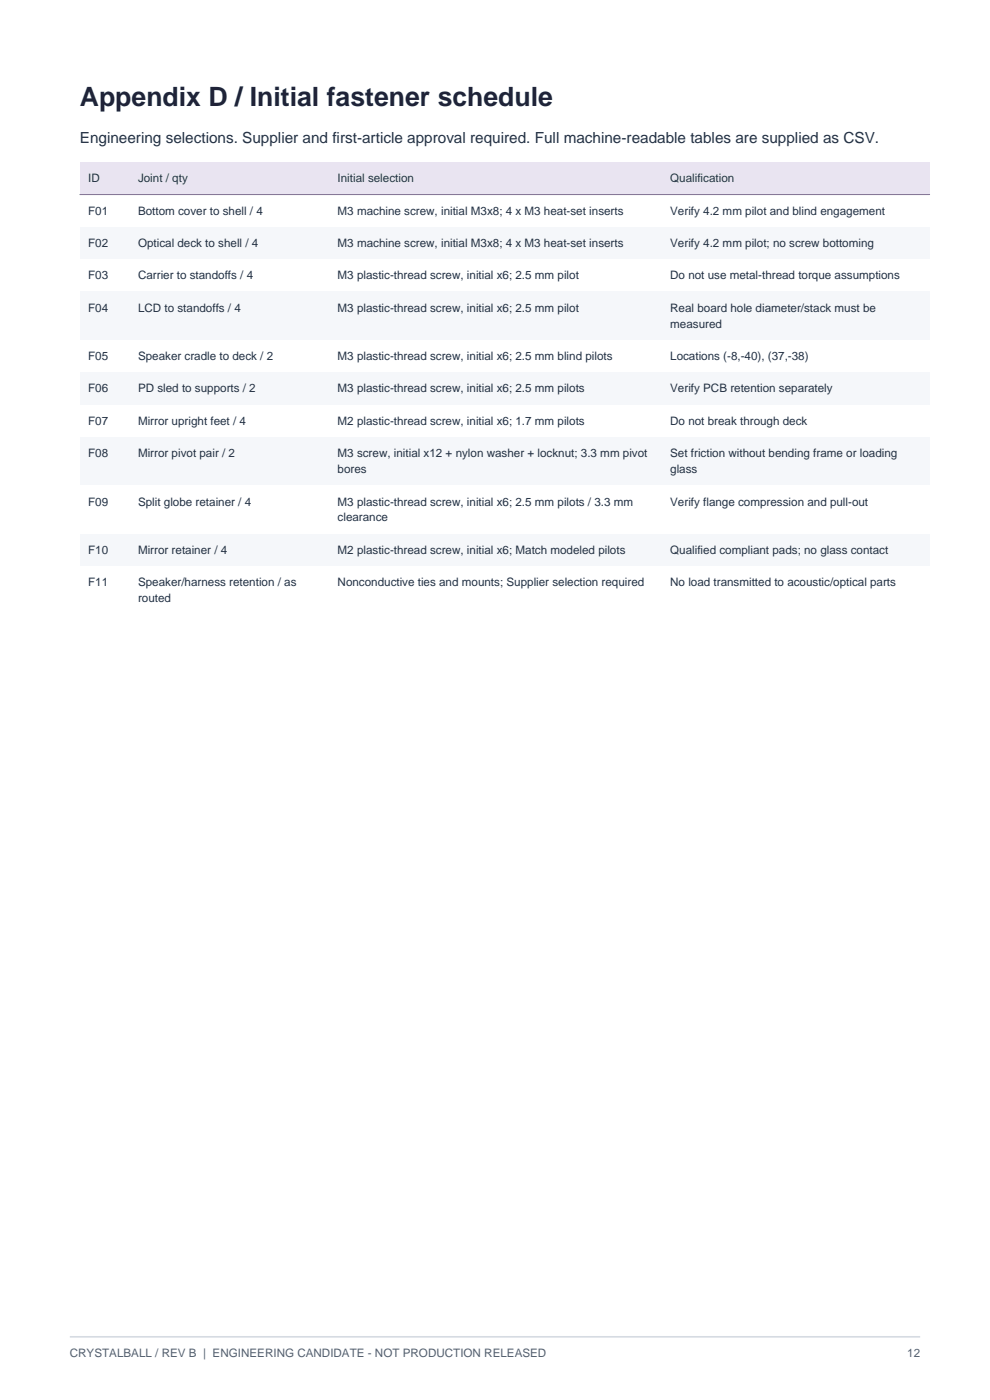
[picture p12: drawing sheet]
<svg xmlns="http://www.w3.org/2000/svg" width="210mm" height="297mm" viewBox="0 0 210 297" stroke-linecap="round" stroke-linejoin="round" font-family="sans-serif">
<defs><g id="words">
<text font-size="5.6" fill="#202338" x="16.9" y="22.6">Appendix D / Initial fastener schedule</text>
<text font-size="3.2" fill="#233244" x="16.9" y="30.4">Engineering selections. Supplier and first-article approval required. Full machine-readable tables are supplied as CSV.</text>
<g font-size="2.5" fill="#233244">
<text x="18.7" y="38.6">ID</text>
<text x="29.3" y="38.6">Joint / qty</text>
<text x="71.6" y="38.6">Initial selection</text>
<text x="142.2" y="38.6">Qualification</text>
<text x="18.7" y="45.5">F01</text>
<text x="29.3" y="45.5">Bottom cover to shell / 4</text>
<text x="71.6" y="45.5">M3 machine screw, initial M3x8; 4 x M3 heat-set inserts</text>
<text x="142.2" y="45.5">Verify 4.2 mm pilot and blind engagement</text>
<text x="18.7" y="52.4">F02</text>
<text x="29.3" y="52.4">Optical deck to shell / 4</text>
<text x="71.6" y="52.4">M3 machine screw, initial M3x8; 4 x M3 heat-set inserts</text>
<text x="142.2" y="52.4">Verify 4.2 mm pilot; no screw bottoming</text>
<text x="18.7" y="59.3">F03</text>
<text x="29.3" y="59.3">Carrier to standoffs / 4</text>
<text x="71.6" y="59.3">M3 plastic-thread screw, initial x6; 2.5 mm pilot</text>
<text x="142.2" y="59.3">Do not use metal-thread torque assumptions</text>
<text x="18.7" y="66.1">F04</text>
<text x="29.3" y="66.1">LCD to standoffs / 4</text>
<text x="71.6" y="66.1">M3 plastic-thread screw, initial x6; 2.5 mm pilot</text>
<text x="142.2" y="66.1">Real board hole diameter/stack must be</text>
<text x="142.2" y="69.5">measured</text>
<text x="18.7" y="76.4">F05</text>
<text x="29.3" y="76.4">Speaker cradle to deck / 2</text>
<text x="71.6" y="76.4">M3 plastic-thread screw, initial x6; 2.5 mm blind pilots</text>
<text x="142.2" y="76.4">Locations (-8,-40), (37,-38)</text>
<text x="18.7" y="83.3">F06</text>
<text x="29.3" y="83.3">PD sled to supports / 2</text>
<text x="71.6" y="83.3">M3 plastic-thread screw, initial x6; 2.5 mm pilots</text>
<text x="142.2" y="83.3">Verify PCB retention separately</text>
<text x="18.7" y="90.1">F07</text>
<text x="29.3" y="90.1">Mirror upright feet / 4</text>
<text x="71.6" y="90.1">M2 plastic-thread screw, initial x6; 1.7 mm pilots</text>
<text x="142.2" y="90.1">Do not break through deck</text>
<text x="18.7" y="97">F08</text>
<text x="29.3" y="97">Mirror pivot pair / 2</text>
<text x="71.6" y="97">M3 screw, initial x12 + nylon washer + locknut; 3.3 mm pivot</text>
<text x="71.6" y="100.4">bores</text>
<text x="142.2" y="97">Set friction without bending frame or loading</text>
<text x="142.2" y="100.4">glass</text>
<text x="18.7" y="107.2">F09</text>
<text x="29.3" y="107.2">Split globe retainer / 4</text>
<text x="71.6" y="107.2">M3 plastic-thread screw, initial x6; 2.5 mm pilots / 3.3 mm</text>
<text x="142.2" y="107.2">Verify flange compression and pull-out</text>
<text x="71.6" y="110.6">clearance</text>
<text x="18.7" y="117.5">F10</text>
<text x="29.3" y="117.5">Mirror retainer / 4</text>
<text x="71.6" y="117.5">M2 plastic-thread screw, initial x6; Match modeled pilots</text>
<text x="142.2" y="117.5">Qualified compliant pads; no glass contact</text>
<text x="18.7" y="124.4">F11</text>
<text x="29.3" y="124.4">Speaker/harness retention / as</text>
<text x="71.6" y="124.4">Nonconductive ties and mounts; Supplier selection required</text>
<text x="142.2" y="124.4">No load transmitted to acoustic/optical parts</text>
<text x="29.3" y="127.7">routed</text>
</g>
<g font-size="2.5" fill="#526171">
<text x="14.8" y="287.8">CRYSTALBALL / REV B | ENGINEERING CANDIDATE - NOT PRODUCTION RELEASED</text>
<text x="192.4" y="287.8">12</text>
</g>
</g></defs>
<path d="M14.8 283.6h180.4" fill="none" stroke="#d6dbe2" stroke-width=".35"/>
<path d="M16.9 34.4h180.3v6.9h-180.3z" fill-rule="evenodd" fill="#e9e4f1"/>
<path d="M16.9 41.3h180.3v6.9h-180.3z" fill-rule="evenodd" fill="#fff"/>
<path d="M16.9 48.2h180.3v6.8h-180.3z" fill-rule="evenodd" fill="#f5f7fa"/>
<path d="M16.9 55h180.3v6.9h-180.3z" fill-rule="evenodd" fill="#fff"/>
<path d="M16.9 61.9h180.3v10.2h-180.3z" fill-rule="evenodd" fill="#f5f7fa"/>
<path d="M16.9 72.1h180.3v6.9h-180.3z" fill-rule="evenodd" fill="#fff"/>
<path d="M16.9 79h180.3v6.9h-180.3z" fill-rule="evenodd" fill="#f5f7fa"/>
<path d="M16.9 85.9h180.3v6.9h-180.3z" fill-rule="evenodd" fill="#fff"/>
<path d="M16.9 92.8h180.3v10.2h-180.3z" fill-rule="evenodd" fill="#f5f7fa"/>
<path d="M16.9 103h180.3v10.2h-180.3z" fill-rule="evenodd" fill="#fff"/>
<path d="M16.9 113.2h180.3v6.9h-180.3z" fill-rule="evenodd" fill="#f5f7fa"/>
<path d="M16.9 120.1h180.3v10.3h-180.3z" fill-rule="evenodd" fill="#fff"/>
<path d="M16.9 41.3h180.3" fill="none" stroke="#807191" stroke-width=".21"/>
<use href="#words"/>
</svg>
